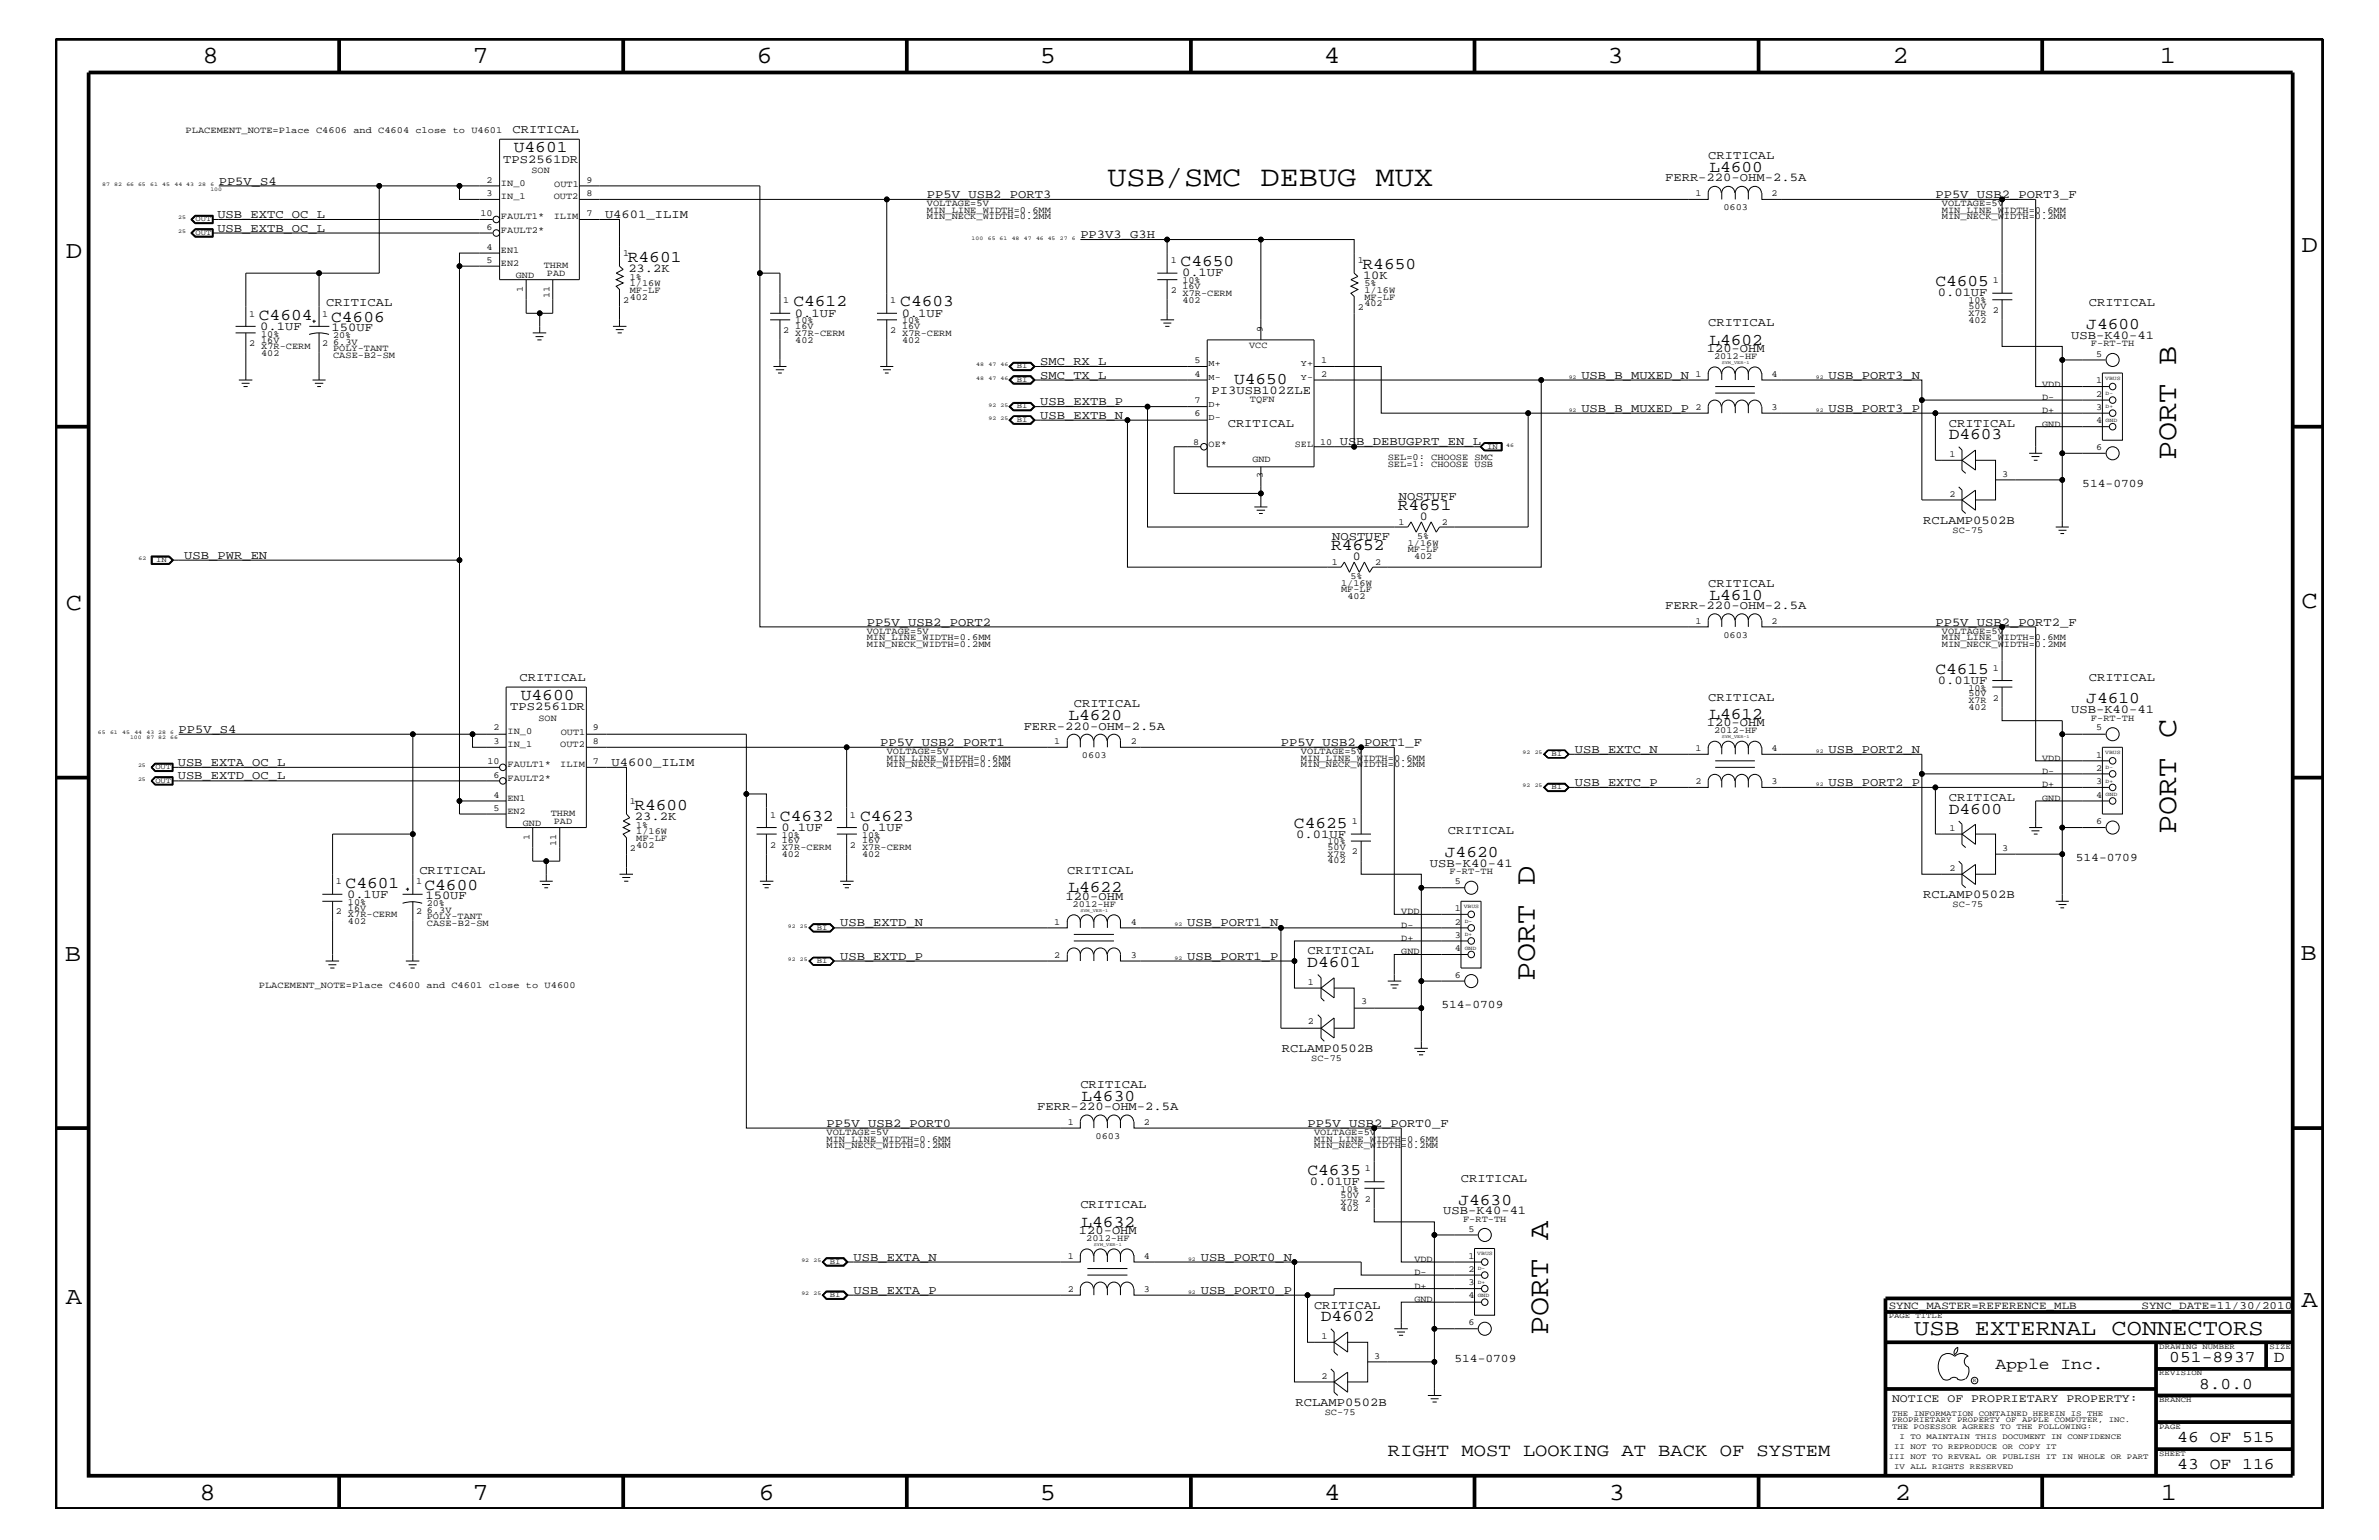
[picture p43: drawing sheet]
<svg xmlns="http://www.w3.org/2000/svg" width="432mm" height="279mm" viewBox="0 0 432 279" stroke-linecap="round" stroke-linejoin="round" font-family="sans-serif">
<defs><g id="words">
<g font-size="5.2">
<text x="201" y="33.7">USB/SMC DEBUG MUX</text>
<text x="395" y="83.5" transform="rotate(-90 395 83.5)">PORT B</text>
<text x="395" y="151.3" transform="rotate(-90 395 151.3)">PORT C</text>
<text x="278.6" y="178" transform="rotate(-90 278.6 178)">PORT D</text>
<text x="281" y="242.3" transform="rotate(-90 281 242.3)">PORT A</text>
</g>
<g font-size="4.5">
<text x="36.7" y="11.5">8</text>
<text x="85.8" y="11.5">7</text>
<text x="137.3" y="11.5">6</text>
<text x="188.7" y="11.5">5</text>
<text x="240.3" y="11.5">4</text>
<text x="291.8" y="11.5">3</text>
<text x="343.5" y="11.5">2</text>
<text x="392" y="11.5">1</text>
<text x="11.9" y="46.8">D</text>
<text x="417.7" y="45.7">D</text>
<text x="11.9" y="110.6">C</text>
<text x="417.7" y="110.3">C</text>
<text x="11.8" y="174.3">B</text>
<text x="417.6" y="174.2">B</text>
<text x="11.9" y="236.7">A</text>
<text x="417.7" y="237.1">A</text>
<text x="36.2" y="272.1">8</text>
<text x="85.8" y="272.1">7</text>
<text x="137.7" y="272.1">6</text>
<text x="188.7" y="272.1">5</text>
<text x="240.4" y="272.1">4</text>
<text x="292" y="272.1">3</text>
<text x="343.9" y="272.1">2</text>
<text x="392.2" y="272.1">1</text>
</g>
<text font-size="4.1" x="347.4" y="242.3">USB EXTERNAL CONNECTORS</text>
<text font-size="3.3" x="251.9" y="264.1">RIGHT MOST LOOKING AT BACK OF SYSTEM</text>
<g font-size="3">
<text x="93.3" y="27.5">U4601</text>
<text x="310.3" y="31.2">L4600</text>
<text x="114" y="47.6">R4601</text>
<text x="214.3" y="48.3">C4650</text>
<text x="247.3" y="48.8">R4650</text>
<text x="351.3" y="51.9">C4605</text>
<text x="47" y="58">C4604</text>
<text x="60.1" y="58.4">C4606</text>
<text x="144" y="55.6">C4612</text>
<text x="163.4" y="55.6">C4603</text>
<text x="378.7" y="59.7">J4600</text>
<text x="310.3" y="62.5">L4602</text>
<text x="224" y="69.6">U4650</text>
<text x="353.7" y="79.7">D4603</text>
<text x="253.7" y="92.6">R4651</text>
<text x="241.6" y="99.9">R4652</text>
<text x="310.3" y="108.8">L4610</text>
<text x="351.3" y="122.3">C4615</text>
<text x="94.5" y="127">U4600</text>
<text x="193.9" y="130.7">L4620</text>
<text x="310.3" y="130.4">L4612</text>
<text x="378.7" y="127.6">J4610</text>
<text x="115.1" y="147">R4600</text>
<text x="141.6" y="149">C4632</text>
<text x="156.1" y="149">C4623</text>
<text x="353.7" y="147.6">D4600</text>
<text x="234.9" y="150.1">C4625</text>
<text x="262.3" y="155.5">J4620</text>
<text x="62.7" y="161.1">C4601</text>
<text x="77" y="161.4">C4600</text>
<text x="193.9" y="161.9">L4622</text>
<text x="237.3" y="175.5">D4601</text>
<text x="196.3" y="199.8">L4630</text>
<text x="237.3" y="213.2">C4635</text>
<text x="264.7" y="218.6">J4630</text>
<text x="196.3" y="222.5">L4632</text>
<text x="239.7" y="239.7">D4602</text>
<text x="362.2" y="248.4">Apple Inc.</text>
<text x="393.7" y="247.1">051-8937</text>
<text x="399.2" y="252">8.0.0</text>
<text x="412.7" y="247.1">D</text>
<text x="395.2" y="261.6">46 OF 515</text>
<text x="395.2" y="266.6">43 OF 116</text>
</g>
<g font-size="2.2">
<text x="91.4" y="29.5">TPS2561DR</text>
<text x="93" y="24.1">CRITICAL</text>
<text x="310" y="28.9">CRITICAL</text>
<text x="39.7" y="33.6">PP5V_S4</text>
<text x="168.2" y="35.9">PP5V_USB2_PORT3</text>
<text x="302.2" y="32.9">FERR-220-OHM-2.5A</text>
<text x="351.3" y="35.9">PP5V_USB2_PORT3_F</text>
<text x="39.5" y="39.6">USB_EXTC_OC_L</text>
<text x="109.8" y="39.6">U4601_ILIM</text>
<text x="39.5" y="42">USB_EXTB_OC_L</text>
<text x="196.1" y="43.2">PP3V3_G3H</text>
<text x="114" y="49.4">23.2K</text>
<text x="214.5" y="50.2">0.1UF</text>
<text x="247.4" y="50.7">10K</text>
<text x="351.7" y="53.8">0.01UF</text>
<text x="47.2" y="59.8">0.1UF</text>
<text x="59.2" y="55.6">CRITICAL</text>
<text x="144.3" y="57.4">0.1UF</text>
<text x="163.7" y="57.4">0.1UF</text>
<text x="310" y="59.2">CRITICAL</text>
<text x="379.1" y="55.6">CRITICAL</text>
<text x="60.2" y="60.1">150UF</text>
<text x="309.8" y="63.9">120-OHM</text>
<text x="375.9" y="61.5">USB-K40-41</text>
<text x="188.8" y="66.2">SMC_RX_L</text>
<text x="188.8" y="68.7">SMC_TX_L</text>
<text x="219.9" y="71.5">PI3USB102ZLE</text>
<text x="287" y="68.7">USB_B_MUXED_N</text>
<text x="331.9" y="68.7">USB_PORT3_N</text>
<text x="188.8" y="73.5">USB_EXTB_P</text>
<text x="188.8" y="76">USB_EXTB_N</text>
<text x="222.8" y="77.4">CRITICAL</text>
<text x="287" y="74.7">USB_B_MUXED_P</text>
<text x="331.9" y="74.7">USB_PORT3_P</text>
<text x="353.7" y="77.4">CRITICAL</text>
<text x="243.2" y="80.8">USB_DEBUGPRT_EN_L</text>
<text x="253.9" y="90.7">NOSTUFF</text>
<text x="257.7" y="94.3">0</text>
<text x="349.1" y="95.1">RCLAMP0502B</text>
<text x="33.4" y="101.4">USB_PWR_EN</text>
<text x="241.8" y="98">NOSTUFF</text>
<text x="245.6" y="101.5">0</text>
<text x="310" y="106.5">CRITICAL</text>
<text x="157.3" y="113.6">PP5V_USB2_PORT2</text>
<text x="302.2" y="110.5">FERR-220-OHM-2.5A</text>
<text x="351.3" y="113.6">PP5V_USB2_PORT2_F</text>
<text x="94.3" y="123.5">CRITICAL</text>
<text x="351.7" y="124.1">0.01UF</text>
<text x="379.1" y="123.5">CRITICAL</text>
<text x="92.6" y="128.9">TPS2561DR</text>
<text x="194.9" y="128.3">CRITICAL</text>
<text x="309.8" y="131.7">120-OHM</text>
<text x="310" y="127.1">CRITICAL</text>
<text x="375.9" y="129.4">USB-K40-41</text>
<text x="32.4" y="133">PP5V_S4</text>
<text x="159.8" y="135.3">PP5V_USB2_PORT1</text>
<text x="185.8" y="132.4">FERR-220-OHM-2.5A</text>
<text x="232.5" y="135.3">PP5V_USB2_PORT1_F</text>
<text x="285.8" y="136.6">USB_EXTC_N</text>
<text x="331.9" y="136.6">USB_PORT2_N</text>
<text x="32.3" y="141.4">USB_EXTD_OC_L</text>
<text x="32.3" y="139">USB_EXTA_OC_L</text>
<text x="111" y="139">U4600_ILIM</text>
<text x="285.8" y="142.6">USB_EXTC_P</text>
<text x="331.9" y="142.6">USB_PORT2_P</text>
<text x="115.2" y="148.8">23.2K</text>
<text x="353.7" y="145.3">CRITICAL</text>
<text x="141.8" y="150.7">0.1UF</text>
<text x="156.4" y="150.7">0.1UF</text>
<text x="235.3" y="152">0.01UF</text>
<text x="262.8" y="151.3">CRITICAL</text>
<text x="76.1" y="158.6">CRITICAL</text>
<text x="193.7" y="158.6">CRITICAL</text>
<text x="259.5" y="157.3">USB-K40-41</text>
<text x="63" y="162.8">0.1UF</text>
<text x="77.2" y="163.1">150UF</text>
<text x="193.4" y="163.3">120-OHM</text>
<text x="349.1" y="163">RCLAMP0502B</text>
<text x="152.5" y="168.1">USB_EXTD_N</text>
<text x="215.5" y="168.1">USB_PORT1_N</text>
<text x="237.3" y="173.2">CRITICAL</text>
<text x="152.5" y="174.2">USB_EXTD_P</text>
<text x="215.5" y="174.2">USB_PORT1_P</text>
<text x="232.7" y="190.9">RCLAMP0502B</text>
<text x="196.1" y="197.4">CRITICAL</text>
<text x="188.3" y="201.5">FERR-220-OHM-2.5A</text>
<text x="150" y="204.4">PP5V_USB2_PORT0</text>
<text x="237.3" y="204.4">PP5V_USB2_PORT0_F</text>
<text x="237.7" y="215">0.01UF</text>
<text x="265.2" y="214.4">CRITICAL</text>
<text x="196.1" y="219.2">CRITICAL</text>
<text x="262" y="220.3">USB-K40-41</text>
<text x="195.8" y="223.9">120-OHM</text>
<text x="154.9" y="228.7">USB_EXTA_N</text>
<text x="217.9" y="228.7">USB_PORT0_N</text>
<text x="154.9" y="234.7">USB_EXTA_P</text>
<text x="217.9" y="234.7">USB_PORT0_P</text>
<text x="238.5" y="237.4">CRITICAL</text>
<text x="235.1" y="255.1">RCLAMP0502B</text>
</g>
<g font-size="2.1">
<text x="378" y="88.3">514-0709</text>
<text x="376.8" y="156.2">514-0709</text>
<text x="261.6" y="182.9">514-0709</text>
<text x="264" y="247.1">514-0709</text>
<text x="343.4" y="254.4">NOTICE OF PROPRIETARY PROPERTY:</text>
</g>
<g font-size="2">
<text x="342.8" y="237.4">SYNC_MASTER=REFERENCE_MLB</text>
<text x="388.7" y="237.4">SYNC_DATE=11/30/2010</text>
</g>
<g font-size="1.7">
<text x="33.7" y="24.1">PLACEMENT_NOTE=Place C4606 and C4604 close to U4601</text>
<text x="88.3" y="33.1">2</text>
<text x="88.3" y="35.6">3</text>
<text x="90.9" y="33.7">IN_0</text>
<text x="96.5" y="31.4">SON</text>
<text x="100.6" y="33.9">OUT1</text>
<text x="106.4" y="33.1">9</text>
<text x="106.4" y="35.6">8</text>
<text x="307.8" y="35.6">1</text>
<text x="321.6" y="35.6">2</text>
<text x="87.2" y="39.2">10</text>
<text x="88.3" y="41.7">6</text>
<text x="90.9" y="39.8">FAULT1*</text>
<text x="90.9" y="36.2">IN_1</text>
<text x="100.5" y="36.2">OUT2</text>
<text x="100.5" y="39.8">ILIM</text>
<text x="106.4" y="39.2">7</text>
<text x="168.2" y="37.4">VOLTAGE=5V</text>
<text x="168.2" y="38.6">MIN_LINE_WIDTH=0.6MM</text>
<text x="168.2" y="39.8">MIN_NECK_WIDTH=0.2MM</text>
<text x="312.8" y="38.1">0603</text>
<text x="352.5" y="37.4">VOLTAGE=5V</text>
<text x="352.5" y="38.6">MIN_LINE_WIDTH=0.6MM</text>
<text x="352.5" y="39.8">MIN_NECK_WIDTH=0.2MM</text>
<text x="88.3" y="45.3">4</text>
<text x="88.3" y="47.7">5</text>
<text x="90.9" y="42.3">FAULT2*</text>
<text x="90.9" y="45.9">EN1</text>
<text x="113.1" y="46.5">1</text>
<text x="212.5" y="47.7">1</text>
<text x="246.5" y="47.7">1</text>
<text x="90.9" y="48.3">EN2</text>
<text x="93.6" y="50.5">GND</text>
<text x="94.9" y="53" transform="rotate(-90 94.9 53)">1</text>
<text x="98.7" y="48.7">THRM</text>
<text x="99.3" y="50.2">PAD</text>
<text x="114.3" y="53.2">MF-LF</text>
<text x="114.3" y="50.7">1%</text>
<text x="114.3" y="51.9">1/16W</text>
<text x="212.5" y="53.2">2</text>
<text x="214.6" y="51.3">10%</text>
<text x="214.6" y="52.4">16V</text>
<text x="214.6" y="53.6">X7R-CERM</text>
<text x="247.6" y="51.9">5%</text>
<text x="247.6" y="53.2">1/16W</text>
<text x="361.7" y="51.3">1</text>
<text x="45.2" y="57.4">1</text>
<text x="58.5" y="57.4">1</text>
<text x="99.7" y="54.1" transform="rotate(-90 99.7 54.1)">11</text>
<text x="113.1" y="55">2</text>
<text x="114.3" y="54.4">402</text>
<text x="142.2" y="55">1</text>
<text x="144.4" y="58.6">10%</text>
<text x="144.4" y="59.7">16V</text>
<text x="161.5" y="55">1</text>
<text x="163.7" y="58.6">10%</text>
<text x="163.7" y="59.7">16V</text>
<text x="214.6" y="54.9">402</text>
<text x="246.5" y="56.2">2</text>
<text x="247.6" y="55.6">402</text>
<text x="247.6" y="54.4">MF-LF</text>
<text x="357.3" y="55">10%</text>
<text x="357.3" y="58.5">402</text>
<text x="357.3" y="57.3">X7R</text>
<text x="357.3" y="56.1">50V</text>
<text x="361.7" y="56.8">2</text>
<text x="45.2" y="62.9">2</text>
<text x="47.4" y="61.1">10%</text>
<text x="47.4" y="64.5">402</text>
<text x="47.4" y="62.2">16V</text>
<text x="47.4" y="63.4">X7R-CERM</text>
<text x="58.5" y="62.9">2</text>
<text x="60.5" y="63.7">POLY-TANT</text>
<text x="60.5" y="64.9">CASE-B2-SM</text>
<text x="60.5" y="61.4">20%</text>
<text x="60.5" y="62.6">6.3V</text>
<text x="142.2" y="60.4">2</text>
<text x="144.4" y="62.2">402</text>
<text x="144.4" y="60.9">X7R-CERM</text>
<text x="161.5" y="60.4">2</text>
<text x="163.7" y="62.2">402</text>
<text x="163.7" y="60.9">X7R-CERM</text>
<text x="216.8" y="65.9">5</text>
<text x="226.7" y="63.1">VCC</text>
<text x="229.2" y="60.3" transform="rotate(-90 229.2 60.3)">9</text>
<text x="239.8" y="65.9">1</text>
<text x="311.1" y="65.1">2012-HF</text>
<text x="379.5" y="62.9">F-RT-TH</text>
<text x="380.5" y="64.7">5</text>
<text x="216.8" y="68.4">4</text>
<text x="239.8" y="68.4">2</text>
<text x="307.8" y="68.4">1</text>
<text x="321.6" y="68.4">4</text>
<text x="370.7" y="70.1">VDD</text>
<text x="380.5" y="72">2</text>
<text x="380.5" y="69.5">1</text>
<text x="216.8" y="75.6">6</text>
<text x="216.8" y="73.2">7</text>
<text x="226.9" y="73">TQFN</text>
<text x="307.8" y="74.4">2</text>
<text x="321.6" y="74.4">3</text>
<text x="370.7" y="75">D+</text>
<text x="370.7" y="77.4">GND</text>
<text x="370.7" y="72.6">D-</text>
<text x="380.5" y="74.4">3</text>
<text x="380.5" y="76.8">4</text>
<text x="216.6" y="80.8">8</text>
<text x="219.4" y="81.1">OE*</text>
<text x="227.3" y="83.8">GND</text>
<text x="235" y="81.1">SEL</text>
<text x="239.6" y="80.7">10</text>
<text x="251.9" y="83.5">SEL=0: CHOOSE SMC</text>
<text x="353.8" y="82.8">1</text>
<text x="380.5" y="81.6">6</text>
<text x="229.2" y="86.6" transform="rotate(-90 229.2 86.6)">3</text>
<text x="251.9" y="84.7">SEL=1: CHOOSE USB</text>
<text x="363.4" y="86.5">3</text>
<text x="253.8" y="95.2">1</text>
<text x="261.7" y="95.2">2</text>
<text x="353.8" y="90.1">2</text>
<text x="255.5" y="100.2">MF-LF</text>
<text x="255.5" y="99">1/16W</text>
<text x="256.7" y="101.4">402</text>
<text x="257.2" y="97.7">5%</text>
<text x="354.4" y="96.7">SC-75</text>
<text x="241.7" y="102.5">1</text>
<text x="243.4" y="107.5">MF-LF</text>
<text x="243.4" y="106.3">1/16W</text>
<text x="245.1" y="105">5%</text>
<text x="249.6" y="102.5">2</text>
<text x="244.6" y="108.7">402</text>
<text x="307.8" y="113.1">1</text>
<text x="321.6" y="113.1">2</text>
<text x="157.3" y="115">VOLTAGE=5V</text>
<text x="157.3" y="116.2">MIN_LINE_WIDTH=0.6MM</text>
<text x="157.3" y="117.4">MIN_NECK_WIDTH=0.2MM</text>
<text x="312.8" y="115.7">0603</text>
<text x="352.5" y="115">VOLTAGE=5V</text>
<text x="352.5" y="116.2">MIN_LINE_WIDTH=0.6MM</text>
<text x="352.5" y="117.4">MIN_NECK_WIDTH=0.2MM</text>
<text x="357.3" y="125.3">10%</text>
<text x="361.7" y="121.7">1</text>
<text x="97.7" y="130.8">SON</text>
<text x="357.3" y="128.8">402</text>
<text x="357.3" y="127.6">X7R</text>
<text x="357.3" y="126.4">50V</text>
<text x="361.7" y="127.1">2</text>
<text x="379.5" y="130.8">F-RT-TH</text>
<text x="89.6" y="132.5">2</text>
<text x="89.6" y="135">3</text>
<text x="92.1" y="133.2">IN_0</text>
<text x="92.1" y="135.6">IN_1</text>
<text x="101.7" y="135.6">OUT2</text>
<text x="101.8" y="133.3">OUT1</text>
<text x="107.6" y="132.5">9</text>
<text x="107.6" y="135">8</text>
<text x="161" y="136.8">VOLTAGE=5V</text>
<text x="191.3" y="135">1</text>
<text x="196.4" y="137.5">0603</text>
<text x="205.2" y="135">2</text>
<text x="236.1" y="136.8">VOLTAGE=5V</text>
<text x="307.8" y="136.2">1</text>
<text x="311.1" y="133">2012-HF</text>
<text x="321.6" y="136.2">4</text>
<text x="380.5" y="132.5">5</text>
<text x="380.5" y="137.4">1</text>
<text x="88.5" y="138.6">10</text>
<text x="89.6" y="141.1">6</text>
<text x="92.1" y="139.2">FAULT1*</text>
<text x="92.1" y="141.7">FAULT2*</text>
<text x="101.7" y="139.2">ILIM</text>
<text x="107.6" y="138.6">7</text>
<text x="161" y="138">MIN_LINE_WIDTH=0.6MM</text>
<text x="161" y="139.2">MIN_NECK_WIDTH=0.2MM</text>
<text x="236.1" y="138">MIN_LINE_WIDTH=0.6MM</text>
<text x="236.1" y="139.2">MIN_NECK_WIDTH=0.2MM</text>
<text x="307.8" y="142.3">2</text>
<text x="321.6" y="142.3">3</text>
<text x="370.7" y="140.4">D-</text>
<text x="370.7" y="142.9">D+</text>
<text x="370.7" y="138">VDD</text>
<text x="380.5" y="139.8">2</text>
<text x="380.5" y="142.3">3</text>
<text x="89.6" y="144.7">4</text>
<text x="89.6" y="147.1">5</text>
<text x="92.1" y="147.7">EN2</text>
<text x="92.1" y="145.3">EN1</text>
<text x="94.9" y="149.9">GND</text>
<text x="99.9" y="148.1">THRM</text>
<text x="100.5" y="149.5">PAD</text>
<text x="114.3" y="145.9">1</text>
<text x="139.8" y="148.4">1</text>
<text x="154.3" y="148.4">1</text>
<text x="245.4" y="149.5">1</text>
<text x="370.7" y="145.3">GND</text>
<text x="380.5" y="144.7">4</text>
<text x="380.5" y="149.5">6</text>
<text x="96.1" y="152.4" transform="rotate(-90 96.1 152.4)">1</text>
<text x="100.9" y="153.5" transform="rotate(-90 100.9 153.5)">11</text>
<text x="114.3" y="154.4">2</text>
<text x="115.5" y="153.8">402</text>
<text x="115.5" y="152.6">MF-LF</text>
<text x="115.5" y="150.1">1%</text>
<text x="115.5" y="151.3">1/16W</text>
<text x="139.8" y="153.8">2</text>
<text x="141.9" y="152">10%</text>
<text x="141.9" y="155.5">402</text>
<text x="141.9" y="153">16V</text>
<text x="141.9" y="154.3">X7R-CERM</text>
<text x="154.3" y="153.8">2</text>
<text x="156.5" y="152">10%</text>
<text x="156.5" y="155.5">402</text>
<text x="156.5" y="153">16V</text>
<text x="156.5" y="154.3">X7R-CERM</text>
<text x="241" y="153.2">10%</text>
<text x="241" y="155.5">X7R</text>
<text x="241" y="154.3">50V</text>
<text x="245.4" y="155">2</text>
<text x="353.8" y="150.7">1</text>
<text x="363.4" y="154.4">3</text>
<text x="61" y="160.5">1</text>
<text x="75.5" y="160.5">1</text>
<text x="241" y="156.7">402</text>
<text x="263.1" y="158.6">F-RT-TH</text>
<text x="264.1" y="160.5">5</text>
<text x="353.8" y="158">2</text>
<text x="61" y="165.9">2</text>
<text x="63.2" y="164.1">10%</text>
<text x="63.2" y="167.6">402</text>
<text x="63.2" y="165.2">16V</text>
<text x="63.2" y="166.4">X7R-CERM</text>
<text x="75.5" y="165.9">2</text>
<text x="77.5" y="166.7">POLY-TANT</text>
<text x="77.5" y="164.5">20%</text>
<text x="77.5" y="165.6">6.3V</text>
<text x="191.3" y="167.8">1</text>
<text x="194.7" y="164.5">2012-HF</text>
<text x="205.2" y="167.8">4</text>
<text x="254.3" y="165.9">VDD</text>
<text x="264.1" y="167.8">2</text>
<text x="264.1" y="165.3">1</text>
<text x="354.4" y="164.6">SC-75</text>
<text x="77.5" y="168">CASE-B2-SM</text>
<text x="191.3" y="173.8">2</text>
<text x="205.2" y="173.8">3</text>
<text x="254.3" y="170.7">D+</text>
<text x="254.3" y="173.2">GND</text>
<text x="254.3" y="168.3">D-</text>
<text x="264.1" y="170.1">3</text>
<text x="264.1" y="172.6">4</text>
<text x="47" y="179.3">PLACEMENT_NOTE=Place C4600 and C4601 close to U4600</text>
<text x="237.4" y="178.7">1</text>
<text x="264.1" y="177.4">6</text>
<text x="237.4" y="185.9">2</text>
<text x="247.1" y="182.2">3</text>
<text x="238" y="192.6">SC-75</text>
<text x="150" y="205.9">VOLTAGE=5V</text>
<text x="150" y="207.1">MIN_LINE_WIDTH=0.6MM</text>
<text x="150" y="208.3">MIN_NECK_WIDTH=0.2MM</text>
<text x="193.8" y="204.1">1</text>
<text x="198.8" y="206.6">0603</text>
<text x="207.6" y="204.1">2</text>
<text x="238.5" y="205.9">VOLTAGE=5V</text>
<text x="238.5" y="207.1">MIN_LINE_WIDTH=0.6MM</text>
<text x="238.5" y="208.3">MIN_NECK_WIDTH=0.2MM</text>
<text x="247.7" y="212.5">1</text>
<text x="243.3" y="216.2">10%</text>
<text x="243.3" y="219.7">402</text>
<text x="243.3" y="218.6">X7R</text>
<text x="243.3" y="217.3">50V</text>
<text x="247.7" y="218">2</text>
<text x="265.6" y="221.7">F-RT-TH</text>
<text x="197.1" y="225.2">2012-HF</text>
<text x="266.5" y="223.5">5</text>
<text x="193.8" y="228.4">1</text>
<text x="207.6" y="228.4">4</text>
<text x="256.7" y="233.8">D+</text>
<text x="256.7" y="231.3">D-</text>
<text x="256.7" y="229">VDD</text>
<text x="266.5" y="230.7">2</text>
<text x="266.5" y="233.2">3</text>
<text x="266.5" y="228.4">1</text>
<text x="193.8" y="234.4">2</text>
<text x="207.6" y="234.4">3</text>
<text x="256.7" y="236.2">GND</text>
<text x="266.5" y="235.6">4</text>
<text x="239.9" y="242.9">1</text>
<text x="266.5" y="240.5">6</text>
<text x="239.9" y="250.1">2</text>
<text x="249.4" y="246.5">3</text>
<text x="240.5" y="256.7">SC-75</text>
</g>
<g font-size="1.6">
<text x="219.4" y="66.5">M+</text>
<text x="219.4" y="68.9">M-</text>
<text x="236.1" y="66.5">Y+</text>
<text x="236.1" y="68.9">Y-</text>
<text x="219.4" y="73.8">D+</text>
<text x="219.4" y="76.2">D-</text>
</g>
<g font-size="1.4">
<text x="35.5" y="40.2">OUT</text>
<text x="35.5" y="42.6">OUT</text>
<text x="184.6" y="69.3">BI</text>
<text x="184.6" y="66.8">BI</text>
<text x="184.6" y="76.6">BI</text>
<text x="184.6" y="74.1">BI</text>
<text x="269.9" y="81.4">IN</text>
<text x="28.4" y="102.1">IN</text>
<text x="281.6" y="137.2">BI</text>
<text x="28.2" y="139.6">OUT</text>
<text x="28.2" y="142">OUT</text>
<text x="281.6" y="143.2">BI</text>
<text x="148.3" y="168.7">BI</text>
<text x="148.3" y="174.8">BI</text>
<text x="150.6" y="229.3">BI</text>
<text x="150.6" y="235.4">BI</text>
<text x="342.8" y="239.2">PAGE TITLE</text>
<text x="391.9" y="244.7">DRAWING NUMBER</text>
<text x="411.9" y="244.7">SIZE</text>
<text x="391.9" y="249.5">REVISION</text>
<text x="343.4" y="256.8">THE INFORMATION CONTAINED HEREIN IS THE</text>
<text x="391.9" y="254.4">BRANCH</text>
<text x="343.4" y="259.3">THE POSESSOR AGREES TO THE FOLLOWING:</text>
<text x="343.4" y="258">PROPRIETARY PROPERTY OF APPLE COMPUTER, INC.</text>
<text x="343.8" y="262.9">II NOT TO REPRODUCE OR COPY IT</text>
<text x="344.8" y="261.1">I TO MAINTAIN THIS DOCUMENT IN CONFIDENCE</text>
<text x="391.9" y="259.3">PAGE</text>
<text x="342.8" y="264.7">III NOT TO REVEAL OR PUBLISH IT IN WHOLE OR PART</text>
<text x="343.8" y="266.6">IV ALL RIGHTS RESERVED</text>
<text x="391.9" y="264.1">SHEET</text>
</g>
<g font-size="1">
<text x="18.5" y="33.7">87</text>
<text x="20.7" y="33.7">82</text>
<text x="22.9" y="33.7">66 65</text>
<text x="27.3" y="33.7">61</text>
<text x="29.5" y="33.7">45</text>
<text x="31.7" y="33.7">44 43</text>
<text x="36" y="33.7">28</text>
<text x="38.2" y="33.7">6</text>
<text x="38.2" y="34.7">100</text>
<text x="32.3" y="39.8">25</text>
<text x="32.3" y="42.3">25</text>
<text x="176.4" y="43.5">100</text>
<text x="179.3" y="43.5">65 61</text>
<text x="183.6" y="43.5">48</text>
<text x="185.8" y="43.5">47</text>
<text x="188" y="43.5">46 45</text>
<text x="192.4" y="43.5">27</text>
<text x="194.6" y="43.5">6</text>
<text x="177.2" y="68.9">48</text>
<text x="177.2" y="66.5">48</text>
<text x="179.4" y="68.9">47</text>
<text x="179.4" y="66.5">47</text>
<text x="181.6" y="68.9">46</text>
<text x="181.6" y="66.5">46</text>
<text x="284.7" y="68.7">92</text>
<text x="329.6" y="68.7">92</text>
<text x="382.1" y="68.9">VBUS</text>
<text x="382.2" y="71.7">D-</text>
<text x="179.4" y="73.8">92</text>
<text x="179.4" y="76.2">92</text>
<text x="181.6" y="73.8">25</text>
<text x="181.6" y="76.2">25</text>
<text x="284.7" y="74.7">92</text>
<text x="329.6" y="74.7">92</text>
<text x="382.2" y="74.1">D+</text>
<text x="382.2" y="76.6">GND</text>
<text x="273.4" y="81.1">46</text>
<text x="25.1" y="101.6">62</text>
<text x="17.8" y="133.2">65</text>
<text x="20" y="133.2">61</text>
<text x="22.2" y="133.2">45</text>
<text x="23.6" y="134.1">100</text>
<text x="24.4" y="133.2">44</text>
<text x="26.6" y="133.2">43 28</text>
<text x="26.6" y="134.1">87 82</text>
<text x="30.9" y="133.2">6</text>
<text x="30.9" y="134.1">66</text>
<text x="276.4" y="136.8">92</text>
<text x="278.6" y="136.8">25</text>
<text x="329.6" y="136.6">92</text>
<text x="382.1" y="136.8">VBUS</text>
<text x="25.1" y="139.2">25</text>
<text x="25.1" y="141.7">25</text>
<text x="276.4" y="142.9">92</text>
<text x="278.6" y="142.9">25</text>
<text x="329.6" y="142.6">92</text>
<text x="382.2" y="139.6">D-</text>
<text x="382.2" y="142">D+</text>
<text x="382.2" y="144.5">GND</text>
<text x="265.7" y="164.7">VBUS</text>
<text x="265.9" y="167.5">D-</text>
<text x="143" y="168.3">92</text>
<text x="145.2" y="168.3">25</text>
<text x="213.2" y="168.1">92</text>
<text x="265.9" y="169.9">D+</text>
<text x="265.9" y="172.3">GND</text>
<text x="143" y="174.4">92</text>
<text x="145.2" y="174.4">25</text>
<text x="213.2" y="174.2">92</text>
<text x="268.1" y="227.7">VBUS</text>
<text x="145.5" y="229">92</text>
<text x="147.7" y="229">25</text>
<text x="215.6" y="228.7">92</text>
<text x="268.2" y="230.5">D-</text>
<text x="268.2" y="232.9">D+</text>
<text x="145.5" y="235">92</text>
<text x="147.7" y="235">25</text>
<text x="215.6" y="234.7">92</text>
<text x="268.2" y="235.4">GND</text>
<text x="358.1" y="250.7">R</text>
</g>
<g font-size=".8">
<text x="312.5" y="66">SYM_VER-1</text>
<text x="312.5" y="133.9">SYM_VER-1</text>
<text x="196.1" y="165.4">SYM_VER-1</text>
<text x="198.5" y="226">SYM_VER-1</text>
</g>
</g></defs>
<g fill="none" stroke="#000" stroke-width=".18">
<path d="M34.6 39.8l.8-.7h3.3v1.5h-3.3zM34.9 39.8l.6-.6h3v1.2h-3zM35.5 39.1h3.1v1.4h-3.1M35.5 39.1l-.8 .7 .8 .7M35.5 39.1l-.7 .7 .7 .7M38.5 39.8h50.9M39.7 33.7h43.7M68.8 33.7v15.9h-24.2v9.6M90.7 33.7h-7.3v2.5h7.3M90.7 25.3h14.5v25.4h-14.5zM105.2 39.8h7.2v8.5l.7 .6-1.3 .7 1.3 .6-1.3 .5 1.3 .6-1.3 .6 .6 .6v6.7M105.2 33.7h32.7v15.9"/>
<path d="M105.2 36.2h55.8M312.4 35a1.19 1.19 0 0 0-1.2-1.2 1.19 1.19 0 0 0-1.2 1.2v1.2h-149v20.6M314.9 35a1.19 1.19 0 0 0-1.2-1.2 1.19 1.19 0 0 0-1.2 1.2v1.2M317.3 35a1.19 1.19 0 0 0-1.2-1.2 1.19 1.19 0 0 0-1.1 1.2v1.2M317.3 35a1.19 1.19 0 0 1 1.2-1.2 1.19 1.19 0 0 1 1.2 1.2M317.3 35v1.2M319.8 35v1.2h49.7v33.9h13.3M363.4 36.2v17M35.4 41.5h3.3v1.5h-3.3l-.8-.7zM35.5 42.9l-.6-.6 .6-.6h3v1.2M35.5 41.5l-.8 .8 .8 .7h3.1v-1.5M35.5 42.9h3.1"/>
<path d="M38.5 42.3h50.9M38.6 41.6h-3.1l-.7 .7 .7 .6M42.8 59.2h3.6M56.1 59.2h3.7M56.7 58.3h.6M57 58v.6M57.9 49.6v9.6M83.4 48.3v99.4h8.5M90.7 45.9h-7.3v2.4h7.3M95.5 50.7v6.1h4.8v-6.1M98 56.8v3.6M111.3 59.2h2.4"/>
<path d="M111.8 59.8h1.4M139.8 58h3.6M139.8 56.8h3.6M141.6 56.8v-7.2h-3.7v64.1h172.1v-1.1a1.19 1.19 0 0 1 1.2-1.2 1.19 1.19 0 0 1 1.2 1.2M141.6 58v8.5M159.2 58h3.6M159.2 56.8h3.6M161 58v8.5M196.1 43.5h15.7M210.1 50.7h3.6M210.1 49.6h3.6M210.7 58h2.4"/>
<path d="M211.2 58.6h1.4M211.5 59.2h.8M211.8 49.6v-6.1h34v6.1l.7 .6-1.3 .5 1.3 .6-1.3 .6 1.3 .6-1.3 .7 .6 .6v27.3h-7.3M211.8 50.7v7.3M228.9 43.5v18.2M361.6 54.4h3.7M361.6 53.2h3.7M363.4 54.4v8.5h10.9v2.4h7.9M42.8 60.4h3.6M43.3 68.9h2.5M43.9 69.5h1.4M44.2 70.1h.8"/>
<path d="M44.6 60.4v8.5M56.1 60.7a5.8 5.8 0 0 1 3.6 0M56.7 68.9h2.4M57.2 69.5h1.5M57.6 70.1h.7M57.9 60.4v8.5M96.7 60.4h2.4M97.2 61.1h1.4M97.5 61.7h.8M112.1 60.4h.8M140.4 66.5h2.3M140.8 67.1h1.5"/>
<path d="M141.2 67.7h.7M159.8 66.5h2.3M160.3 67.1h1.4M160.6 67.7h.7M183.1 76.2l.8-.7h3.2l.8 .7-.8 .8h-3.2zM183.1 66.5l.8-.8h3.2l.8 .8-.8 .8h-3.2zM183.2 76.2l.8-.7h3.1l.7 .7-.7 .7h-3.1zM183.2 68.9l.8-.7h3.1l.7 .7-.7 .7h-3.1zM183.3 68.9l.7-.6h3l.7 .6-.7 .6h-3zM183.9 73h3.2l.8 .8-.8 .7h-3.2l-.8-.7zM183.9 68.2h3.2l.8 .7-.8 .8h-3.2l-.8-.8zM184 75.6h3l.6 .6h17"/>
<path d="M184 75.6h3l.7 .6-.7 .6h-3M184 75.6l-.7 .6 .7 .6M184 75.6l-.6 .6 .6 .6M184 73.1h3l.7 .7-.7 .7h-3M184 73.1h3.1l.7 .7-.7 .7h-3.1M184 73.1l-.8 .7 .8 .7M184 73.1l-.7 .7 .7 .7M184 65.8h3l.7 .7-.7 .7h-3M184 65.8h3.1l.7 .7-.7 .7h-3.1M184 65.8l-.8 .7 .8 .7M184 65.8l-.7 .7 .7 .7M187.6 76.2l-.6 .6h-3"/>
<path d="M187.6 73.8l-.6 .6h-3l-.6-.6 .6-.6h3l.6 .6h20.7M187.6 68.9l-.6 .6h-3M187.6 66.5l-.6 .6h-3l-.6-.6 .6-.6h3l.6 .6h31.5M219.1 68.9h-31.5l-.6-.5h-3l-.6 .5 .6 .6M219.1 73.8h-10.8v21.8h47.2l.6-.9 .9 1.8 1-1.8 .8 1.8 1-1.8 .9 1.8 .6-.9h16.1v-20.6M219.1 61.7h19.4v23h-19.4zM238.5 66.5h12.2v8.5h59.3v-1.2a1.19 1.19 0 0 1 1.2-1.2 1.19 1.19 0 0 1 1.2 1.2M238.5 68.9h41.2v34h-30.5l-.6 .9-.9-1.8-1 1.8-.9-1.8-.9 1.8-.9-1.8-.6 .9h-38.8v-26.7h14.5M310 67.7v1.2h-30.3M310 67.8a1.19 1.19 0 0 1 1.2-1.2 1.19 1.19 0 0 1 1.2 1.2M311.3 70.1h7.2M311.3 71.3h7.2"/>
<path d="M312.5 67.8a1.19 1.19 0 0 1 1.2-1.2 1.19 1.19 0 0 1 1.2 1.2M312.5 67.7v1.2M314.9 73.8a1.19 1.19 0 0 0-1.2-1.2 1.19 1.19 0 0 0-1.2 1.2v1.2M315 67.8a1.19 1.19 0 0 1 1.1-1.2 1.19 1.19 0 0 1 1.2 1.2 1.19 1.19 0 0 1 1.2-1.2 1.19 1.19 0 0 1 1.2 1.2M315 67.7v1.2M317.3 73.8a1.19 1.19 0 0 1 1.2-1.2 1.19 1.19 0 0 1 1.2 1.2M317.3 73.8a1.19 1.19 0 0 0-1.2-1.2 1.19 1.19 0 0 0-1.1 1.2v1.2M317.3 67.7v1.2M317.3 73.8v1.2M319.8 73.8v1.2h63M319.8 67.7v1.2h29v3.7h34M348.8 72.6v18.1h7.3l2.5 1.9v-3.7l-2.5 1.8"/>
<path d="M351.3 75v8.5h4.8l2.5 1.8v-3.7l-2.5 1.9M374.3 65.3v16.9h7.9M381.6 67.7h3.6v12.2h-3.6zM382.8 77.4h-13.3v4.8M217.9 81.1h-4.8v8.4h15.8M227.7 92h2.3M228.1 92.6h1.5M228.5 93.2h.7M228.9 84.7v7.3M245.8 81.1h23M268.8 81.1l.7-.6h3v1.1h-3zM268.8 81.1l.6 .6"/>
<path d="M269.4 80.3h3.2v1.5h-3.2l-.8-.7zM269.4 80.4l-.7 .7 .7 .6M269.4 81.7h3.2M269.4 80.4h3.2M269.4 80.4l-.6 .7M272.5 80.4v1.3M355.5 81.1l.6 .5v3.7l.7 .6M355.5 88.3l.6 .6v3.7l.7 .6M358.6 83.5h3.6v7.2h-3.6M368.3 82.2h2.4M368.7 82.8h1.5M369.1 83.5h.7"/>
<path d="M373.1 95.6h2.4M373.6 96.2h1.5M374 96.8h.7M374.3 82.2v4.9h-12.1M374.3 87.1v8.5M27.4 100.9h3.3l.8 .7-.8 .8h-3.3zM27.5 102.4v-1.4h3.1l.8 .6-.8 .8M27.6 101h3l.7 .6-.7 .7h-3zM30.6 101l.6 .6M31.2 101.6l-.6 .6h-3M31.2 101.6h52.2M314.9 112.6a1.19 1.19 0 0 0-1.2-1.2 1.19 1.19 0 0 0-1.2 1.2v1.1"/>
<path d="M317.3 112.6a1.19 1.19 0 0 0-1.2-1.2 1.19 1.19 0 0 0-1.1 1.2v1.1M317.3 112.6a1.19 1.19 0 0 1 1.2-1.2 1.19 1.19 0 0 1 1.2 1.2M317.3 112.6v1.1M319.8 112.6v1.1h49.7v24.3h13.3M363.4 113.7v9.8M27.4 139.2l.8 .7M27.6 139.2l.6-.6h3v1.2h-3zM28.1 138.5h3.3v1.5h-3.3l-.7-.8zM28.2 138.5l-.8 .7M28.2 138.5l-.7 .7 .7 .7M28.2 138.5h3.1v1.4h-3.1M31.2 139.2h59.5"/>
<path d="M32.4 133.2h53.4M74.9 133.2v29M91.9 133.2h-6.1v2.4h6.1M91.9 124.7h14.5v25.4h-14.5zM106.4 139.2h7.3v8.5l.6 .7-1.2 .6 1.2 .5-1.2 .6 1.2 .6-1.2 .6 .6 .7v6.6M106.4 133.2h29.1v10.8h3.6v6.1M106.4 135.6h47.3M196.1 134.4a1.19 1.19 0 0 0-1.2-1.2 1.19 1.19 0 0 0-1.2 1.2v1.2h-40v14.5M196.1 134.4a1.19 1.19 0 0 1 1.2-1.2 1.19 1.19 0 0 1 1.2 1.2M196.1 134.4v1.2M200.9 134.4a1.19 1.19 0 0 0-1.2-1.2 1.19 1.19 0 0 0-1.2 1.2v1.2M201 135.6v-1.2a1.19 1.19 0 0 1 1.2-1.2 1.19 1.19 0 0 1 1.2 1.2v1.2h49.7v30.3h13.3"/>
<path d="M247.1 135.6v15.7M280.9 136.2h3.2l.5 .6-.5 .6h-3.2l-.6-.6zM280.9 136.1h3.2l.6 .7-.6 .7h-3.2M280.9 136.1h3.2l.7 .7-.7 .7h-3.2M280.9 136.1l-.7 .7 .7 .7M310 135.6v1.2h-25.4l-.6-.6h-3l-.7 .6 .7 .6h3l.6-.6M310 135.7a1.19 1.19 0 0 1 1.2-1.2 1.19 1.19 0 0 1 1.2 1.2M311.3 138h7.2M311.3 139.2h7.2M312.5 135.7a1.19 1.19 0 0 1 1.2-1.2 1.19 1.19 0 0 1 1.2 1.2M312.5 135.6v1.2M315 135.7a1.19 1.19 0 0 1 1.1-1.2 1.19 1.19 0 0 1 1.2 1.2 1.19 1.19 0 0 1 1.2-1.2 1.19 1.19 0 0 1 1.2 1.2"/>
<path d="M315 135.6v1.2M317.3 135.6v1.2M319.8 135.6v1.2h29v3.6M361.6 124.7h3.7M361.6 123.5h3.7M363.4 124.7v6.1h10.9v2.4M374.3 133.2v16.9h7.9M374.3 133.2h7.9M381.6 135.6h3.6v12.1h-3.6zM27.4 141.7l.8 .7M28.1 140.9h3.3v1.5h-3.3l-.7-.7zM28.2 141l-.8 .7"/>
<path d="M28.2 141l-.7 .7 .7 .7M28.2 141.1h3v1.2h-3l-.6-.6zM28.2 141h3.1v1.4h-3.1M31.2 141.7h59.5M74.9 151.3h-14.5v10.9M83.4 145.3h8.5M96.7 150.1v6.1h4.9v-6.1M98 159.9h2.3M99.1 156.2v3.7M112.4 158.6h2.5M112.9 159.2h1.5M113.3 159.9h.7"/>
<path d="M135.5 144v60.7h60.6v-1.2a1.19 1.19 0 0 1 1.2-1.2 1.19 1.19 0 0 1 1.2 1.2M137.3 151.3h3.7M137.3 150.1h3.7M137.9 159.9h2.5M139.1 151.3v8.6M151.9 151.3h3.6M151.9 150.1h3.6M152.5 159.9h2.4M153.7 151.3v8.6M245.2 152.6h3.6M245.2 151.3h3.6M247.1 152.6v6h10.9v2.5h7.9"/>
<path d="M280.2 142.9l.7-.8h3.2l.7 .8-.7 .7h-3.2zM280.9 142.2h3.2l.5 .7M280.9 142.2h3.2l.6 .7-.6 .6h-3.2M280.9 142.2l-.7 .7 .7 .6M280.9 142.2l-.6 .7 .6 .6M284.6 142.9l-.5 .6h-3.2M312.4 141.7a1.19 1.19 0 0 0-1.2-1.2 1.19 1.19 0 0 0-1.2 1.2v1.2h-25.4l-.6-.6h-3l-.7 .6 .7 .6h3l.6-.6M314.9 141.7a1.19 1.19 0 0 0-1.2-1.2 1.19 1.19 0 0 0-1.2 1.2v1.2M317.3 141.7a1.19 1.19 0 0 1 1.2-1.2 1.19 1.19 0 0 1 1.2 1.2M317.3 141.7a1.19 1.19 0 0 0-1.2-1.2 1.19 1.19 0 0 0-1.1 1.2v1.2M317.3 141.7v1.2M319.8 141.7v1.2h63"/>
<path d="M351.3 142.9v8.4h4.8l2.5 1.9v-3.7l-2.5 1.8M355.5 156.2l.6 .6v3.7l.7 .6M355.5 149l.6 .5v3.7l.7 .6M358.6 151.3h3.6v7.3h-3.6M368.3 150.1h2.4M368.7 150.7h1.5M369.1 151.3h.7M374.3 150.1v4.9h-12.1M374.3 155v8.5M382.8 140.4h-34v18.2h7.3l2.5 1.9v-3.7l-2.5 1.8M382.8 145.3h-13.3v4.8M58.5 162.2h3.6"/>
<path d="M58.5 163.5h3.6M59.1 174.4h2.5M59.6 175h1.4M59.9 175.6h.8M60.4 163.5v10.9M73.1 163.9a5.8 5.8 0 0 1 3.5 0M73.1 162.2h3.6M73.7 161.3h.6M73.7 174.4h2.4M74 161.1v.6M74.2 175h1.4M74.5 175.6h.8"/>
<path d="M74.9 163.5v10.9M98.4 160.5h1.4M98.8 161.1h.7M138.4 160.5h1.5M138.8 161.1h.7M146.8 168.3l.8-.7h3.1l.8 .7-.8 .8h-3.1zM147 174.4l.6-.6h3.1l.6 .6-.6 .6h-3.1zM147.6 173.7h3.1l.7 .7-.7 .7h-3.1M147.6 173.7h3.1l.8 .7-.8 .7h-3.1M147.6 173.7l-.8 .7 .8 .7M147.6 173.7l-.7 .7 .7 .7M147.6 167.7h3.1l.6 .6"/>
<path d="M147.6 167.7h3.1l.7 .6-.7 .7h-3.1M147.6 167.7l-.7 .6 .7 .7M147.6 167.7l-.6 .6 .6 .7M151.3 168.3l-.6 .7h-3.1M153 160.5h1.4M153.3 161.1h.8M193.7 167.1v1.2h-42.4l-.7-.5h-2.9l-.7 .5 .7 .6h2.9l.7-.6M193.7 167.2a1.19 1.19 0 0 1 1.2-1.2 1.19 1.19 0 0 1 1.2 1.2 1.19 1.19 0 0 1 1.2-1.2 1.19 1.19 0 0 1 1.2 1.2M194.9 169.5h7.3M194.9 170.7h7.3M196.1 173.2a1.19 1.19 0 0 0-1.2-1.2 1.19 1.19 0 0 0-1.2 1.2v1.2h-42.4l-.7-.6h-2.9l-.7 .6 .7 .6h2.9l.7-.6M196.1 173.2a1.19 1.19 0 0 1 1.2-1.2 1.19 1.19 0 0 1 1.2 1.2"/>
<path d="M196.1 167.1v1.2M196.1 173.2v1.2M198.5 167.2a1.19 1.19 0 0 1 1.2-1.2 1.19 1.19 0 0 1 1.2 1.2M198.5 167.1v1.2M200.9 173.2a1.19 1.19 0 0 0-1.2-1.2 1.19 1.19 0 0 0-1.2 1.2v1.2M201 174.4v-1.2a1.19 1.19 0 0 1 1.2-1.2 1.19 1.19 0 0 1 1.2 1.2v1.2h31.6v4.9h4.8l2.3 1.7v-3.6l-2.3 1.9M201 167.2a1.19 1.19 0 0 1 1.2-1.2 1.19 1.19 0 0 1 1.2 1.2M201 167.1v1.2M203.4 167.1v1.2h63M232.5 168.3v18.2h7.3l2.3 1.8v-3.6l-2.3 1.8M239.2 176.8l.6 .6v3.6l.6 .6M242.1 179.3h3.7v7.2h-3.7"/>
<path d="M251.9 178h2.4M252.4 178.7h1.4M252.7 179.3h.8M258 178h7.9M258 161.1v21.8M265.2 163.5h3.6v12.1h-3.6zM266.4 170.7h-31.4v3.7M266.4 173.2h-13.3v4.8M373.1 163.5h2.4M373.6 164.1h1.5M374 164.7h.7M239.2 184.1l.6 .6v3.6l.6 .6"/>
<path d="M245.8 182.9h12.2v7.3M256.7 190.2h2.5M257.2 190.8h1.5M257.6 191.4h.7M200.9 203.5a1.19 1.19 0 0 0-1.2-1.2 1.19 1.19 0 0 0-1.2 1.2v1.2M203.4 203.5a1.19 1.19 0 0 0-1.2-1.2 1.19 1.19 0 0 0-1.2 1.2v1.2M203.4 203.5a1.19 1.19 0 0 1 1.2-1.2 1.19 1.19 0 0 1 1.1 1.2M203.4 203.5v1.2M205.8 203.5v1.2h48.5v24.3h14.5M247.7 215.6h3.6M247.7 214.4h3.6M249.4 215.6v6.1h11v2.4h7.8"/>
<path d="M249.4 204.7v9.7M149.3 235l.7-.7h3.2l.6 .7-.6 .7h-3.2zM149.4 235l.6-.6h3.1l.7 .6-.7 .7h-3.1zM149.9 234.2h3.3l.7 .8-.7 .7h-3.3l-.6-.7zM149.9 228.2h3.3l.7 .8-.7 .7h-3.3l-.6-.7zM150 234.4l-.6 .6 .6 .6h3.1l.6-.6M150 228.3h3.1l.7 .7-.7 .6h-3.1l-.6-.6zM150 228.2h3.2l.6 .8-.6 .6h-3.2l-.7-.6zM153.7 229l-.6 .6h-3.1M196.1 227.7v1.3h-42.4l-.6-.6h-3.1l-.6 .6 .6 .6M196.1 227.8a1.19 1.19 0 0 1 1.2-1.2 1.19 1.19 0 0 1 1.2 1.2M197.4 230.2h7.2"/>
<path d="M197.4 231.3h7.2M198.5 233.8a1.19 1.19 0 0 0-1.2-1.2 1.19 1.19 0 0 0-1.2 1.2v1.2h-42.4l-.6-.6h-3.1M198.5 227.8a1.19 1.19 0 0 1 1.2-1.2 1.19 1.19 0 0 1 1.2 1.2M198.5 227.7v1.3M200.9 233.8a1.19 1.19 0 0 0-1.2-1.2 1.19 1.19 0 0 0-1.2 1.2v1.2M201 227.8a1.19 1.19 0 0 1 1.2-1.2 1.19 1.19 0 0 1 1.2 1.2 1.19 1.19 0 0 1 1.2-1.2 1.19 1.19 0 0 1 1.1 1.2M201 227.7v1.3M203.4 233.8a1.19 1.19 0 0 1 1.2-1.2 1.19 1.19 0 0 1 1.1 1.2M203.4 233.8a1.19 1.19 0 0 0-1.2-1.2 1.19 1.19 0 0 0-1.2 1.2v1.2M203.4 227.7v1.3M203.4 233.8v1.2M205.8 233.8v1.2h31.5v8.5h4.8l2.5 1.8v-3.6l-2.5 1.8"/>
<path d="M205.8 227.7v1.3h29.2v21.7h7.1l2.5 1.9v-3.7l-2.5 1.8M235 229h12.1v2.3h21.7M260.4 224.1v17M267.6 226.5h3.7v12.1h-3.7zM268.8 236.2h-14.5v4.9M268.8 233.8h-26.7v1.2h-4.8M241.6 241.1l.5 .6v3.6l.7 .6M241.6 248.4l.5 .5v3.7l.7 .6M244.6 243.5h3.6v7.2h-3.6M253.1 241.1h2.4M253.6 241.7h1.4M253.9 242.3h.8"/>
<path d="M259.2 253.2h2.4M259.7 253.8h1.4M260 254.4h.8M260.4 241.1v6h-12.2M260.4 241.1h7.8M260.4 247.1v6.1M352.3 246.1a1.69 1.69 0 0 1 2.5 0 1.72 1.72 0 0 1 2.4 0M352.4 246a3.2 3.2 0 0 0 .4 4.3l.8 .1 .4-.2M354 250.2l.7-.3 .7 .3M355.2 250.2l.7 .2 .7-.2M355.3 244.4v.3a1.18 1.18 0 0 1-.6 1.1M355.4 244.4a.99 .99 0 0 0-.6 1.4"/>
<path d="M357.2 246a1.04 1.04 0 0 0-.7 1 1.04 1.04 0 0 0 .7 1M357.3 248l.1 .7a2.11 2.11 0 0 1-.6 1.5"/>
<circle cx="68.8" cy="33.7" r=".42"/>
<circle cx="83.4" cy="33.7" r=".42"/>
<circle cx="90.1" cy="39.8" r=".59"/>
<circle cx="161" cy="36.2" r=".42"/>
<circle cx="363.4" cy="36.2" r=".42"/>
<circle cx="57.9" cy="49.6" r=".42"/>
<circle cx="83.4" cy="48.3" r=".42"/>
<circle cx="90.1" cy="42.3" r=".59"/>
<circle cx="98" cy="56.8" r=".42"/>
<circle cx="137.9" cy="49.6" r=".42"/>
<circle cx="211.8" cy="43.5" r=".42"/>
<circle cx="228.9" cy="43.5" r=".42"/>
<circle cx="204.6" cy="76.2" r=".42"/>
<circle cx="208.3" cy="73.8" r=".42"/>
<circle cx="277.4" cy="75" r=".42"/>
<circle cx="279.7" cy="68.9" r=".42"/>
<circle cx="348.8" cy="72.6" r=".42"/>
<circle cx="351.3" cy="75" r=".42"/>
<circle cx="374.3" cy="65.3" r=".42"/>
<circle cx="383.5" cy="65.3" r="1.19"/>
<circle cx="383.5" cy="72.6" r=".59"/>
<circle cx="383.5" cy="77.4" r=".59"/>
<circle cx="383.5" cy="75" r=".59"/>
<circle cx="383.5" cy="70.1" r=".59"/>
<circle cx="218.5" cy="81.1" r=".59"/>
<circle cx="228.9" cy="89.5" r=".42"/>
<circle cx="245.8" cy="81.1" r=".42"/>
<circle cx="374.3" cy="82.2" r=".42"/>
<circle cx="374.3" cy="87.1" r=".42"/>
<circle cx="383.5" cy="82.2" r="1.19"/>
<circle cx="83.4" cy="101.6" r=".42"/>
<circle cx="363.4" cy="113.7" r=".42"/>
<circle cx="74.9" cy="133.2" r=".42"/>
<circle cx="85.8" cy="133.2" r=".42"/>
<circle cx="91.3" cy="139.2" r=".59"/>
<circle cx="153.7" cy="135.6" r=".42"/>
<circle cx="247.1" cy="135.6" r=".42"/>
<circle cx="374.3" cy="133.2" r=".42"/>
<circle cx="383.5" cy="133.2" r="1.19"/>
<circle cx="383.5" cy="138" r=".59"/>
<circle cx="74.9" cy="151.3" r=".42"/>
<circle cx="83.4" cy="145.3" r=".42"/>
<circle cx="91.3" cy="141.7" r=".59"/>
<circle cx="99.1" cy="156.2" r=".42"/>
<circle cx="135.5" cy="144" r=".42"/>
<circle cx="348.8" cy="140.4" r=".42"/>
<circle cx="351.3" cy="142.9" r=".42"/>
<circle cx="374.3" cy="155" r=".42"/>
<circle cx="374.3" cy="150.1" r=".42"/>
<circle cx="383.5" cy="150.1" r="1.19"/>
<circle cx="383.5" cy="140.4" r=".59"/>
<circle cx="383.5" cy="145.3" r=".59"/>
<circle cx="383.5" cy="142.9" r=".59"/>
<circle cx="232.5" cy="168.3" r=".42"/>
<circle cx="234.9" cy="174.4" r=".42"/>
<circle cx="258" cy="178" r=".42"/>
<circle cx="258" cy="161.1" r=".42"/>
<circle cx="267" cy="161.1" r="1.19"/>
<circle cx="267" cy="178" r="1.19"/>
<circle cx="267" cy="170.7" r=".59"/>
<circle cx="267" cy="168.3" r=".59"/>
<circle cx="267" cy="173.2" r=".59"/>
<circle cx="267" cy="165.9" r=".59"/>
<circle cx="258" cy="182.9" r=".42"/>
<circle cx="249.4" cy="204.7" r=".42"/>
<circle cx="234.9" cy="229" r=".42"/>
<circle cx="237.3" cy="235" r=".42"/>
<circle cx="260.3" cy="224.1" r=".42"/>
<circle cx="269.5" cy="224.1" r="1.19"/>
<circle cx="269.5" cy="229" r=".59"/>
<circle cx="269.5" cy="231.3" r=".59"/>
<circle cx="269.5" cy="236.2" r=".59"/>
<circle cx="269.5" cy="233.8" r=".59"/>
<circle cx="260.3" cy="241.1" r=".42"/>
<circle cx="260.3" cy="247.1" r=".42"/>
<circle cx="269.5" cy="241.1" r="1.19"/>
<circle cx="358.4" cy="250.5" r=".59"/>
</g>
<g fill="none" stroke="#000" stroke-width=".68" stroke-linecap="butt">
<path d="M10.1 7.1h411.5v266.7h-411.5zM16.1 13.2h400v254.5h-400zM61.6 7.1v6.1M113.1 7.1v6.1M164.6 7.1v6.1M216.2 7.1v6.1M267.6 7.1v6.1M319.2 7.1v6.1M370.7 7.1v6.1M10.1 77.4h6M416.1 77.4h5.5M10.1 141.1h6"/>
<path d="M416.1 141.1h5.5M10.1 204.7h6M416.1 204.7h5.5M342.2 238h73.9M416.1 235.6h-73.9v32.1M342.2 243.5h73.9M342.2 252h49.1M391.3 243.5v24.2M391.3 258h24.8M391.3 253.2h24.8M391.3 248.4h24.8M411.3 243.5v4.9"/>
<path d="M61.6 267.7v6.1M113.1 267.7v6.1M164.6 267.7v6.1M216.2 268v5.8M267.6 267.7v6.1M319.2 267.7v6.1M370.7 267.7v6.1M391.3 262.9h24.8"/>
</g>
<g fill="#000">
<circle cx="68.8" cy="33.7" r=".42"/>
<circle cx="83.4" cy="33.7" r=".42"/>
<circle cx="161" cy="36.2" r=".42"/>
<circle cx="363.4" cy="36.2" r=".42"/>
<circle cx="57.9" cy="49.6" r=".42"/>
<circle cx="83.4" cy="48.3" r=".42"/>
<circle cx="98" cy="56.8" r=".42"/>
<circle cx="137.9" cy="49.6" r=".42"/>
<circle cx="211.8" cy="43.5" r=".42"/>
<circle cx="228.9" cy="43.5" r=".42"/>
<circle cx="204.6" cy="76.2" r=".42"/>
<circle cx="208.3" cy="73.8" r=".42"/>
<circle cx="277.4" cy="75" r=".42"/>
<circle cx="279.7" cy="68.9" r=".42"/>
<circle cx="348.8" cy="72.6" r=".42"/>
<circle cx="351.3" cy="75" r=".42"/>
<circle cx="374.3" cy="65.3" r=".42"/>
<circle cx="228.9" cy="89.5" r=".42"/>
<circle cx="245.8" cy="81.1" r=".42"/>
<circle cx="374.3" cy="82.2" r=".42"/>
<circle cx="374.3" cy="87.1" r=".42"/>
<circle cx="83.4" cy="101.6" r=".42"/>
<circle cx="363.4" cy="113.7" r=".42"/>
<circle cx="74.9" cy="133.2" r=".42"/>
<circle cx="85.8" cy="133.2" r=".42"/>
<circle cx="153.7" cy="135.6" r=".42"/>
<circle cx="247.1" cy="135.6" r=".42"/>
<circle cx="374.3" cy="133.2" r=".42"/>
<circle cx="74.9" cy="151.3" r=".42"/>
<circle cx="83.4" cy="145.3" r=".42"/>
<circle cx="99.1" cy="156.2" r=".42"/>
<circle cx="135.5" cy="144" r=".42"/>
<circle cx="348.8" cy="140.4" r=".42"/>
<circle cx="351.3" cy="142.9" r=".42"/>
<circle cx="374.3" cy="155" r=".42"/>
<circle cx="374.3" cy="150.1" r=".42"/>
<circle cx="232.5" cy="168.3" r=".42"/>
<circle cx="234.9" cy="174.4" r=".42"/>
<circle cx="258" cy="178" r=".42"/>
<circle cx="258" cy="161.1" r=".42"/>
<circle cx="258" cy="182.9" r=".42"/>
<circle cx="249.4" cy="204.7" r=".42"/>
<circle cx="234.9" cy="229" r=".42"/>
<circle cx="237.3" cy="235" r=".42"/>
<circle cx="260.3" cy="224.1" r=".42"/>
<circle cx="260.3" cy="241.1" r=".42"/>
<circle cx="260.3" cy="247.1" r=".42"/>
</g>
<use href="#words"/>
</svg>
